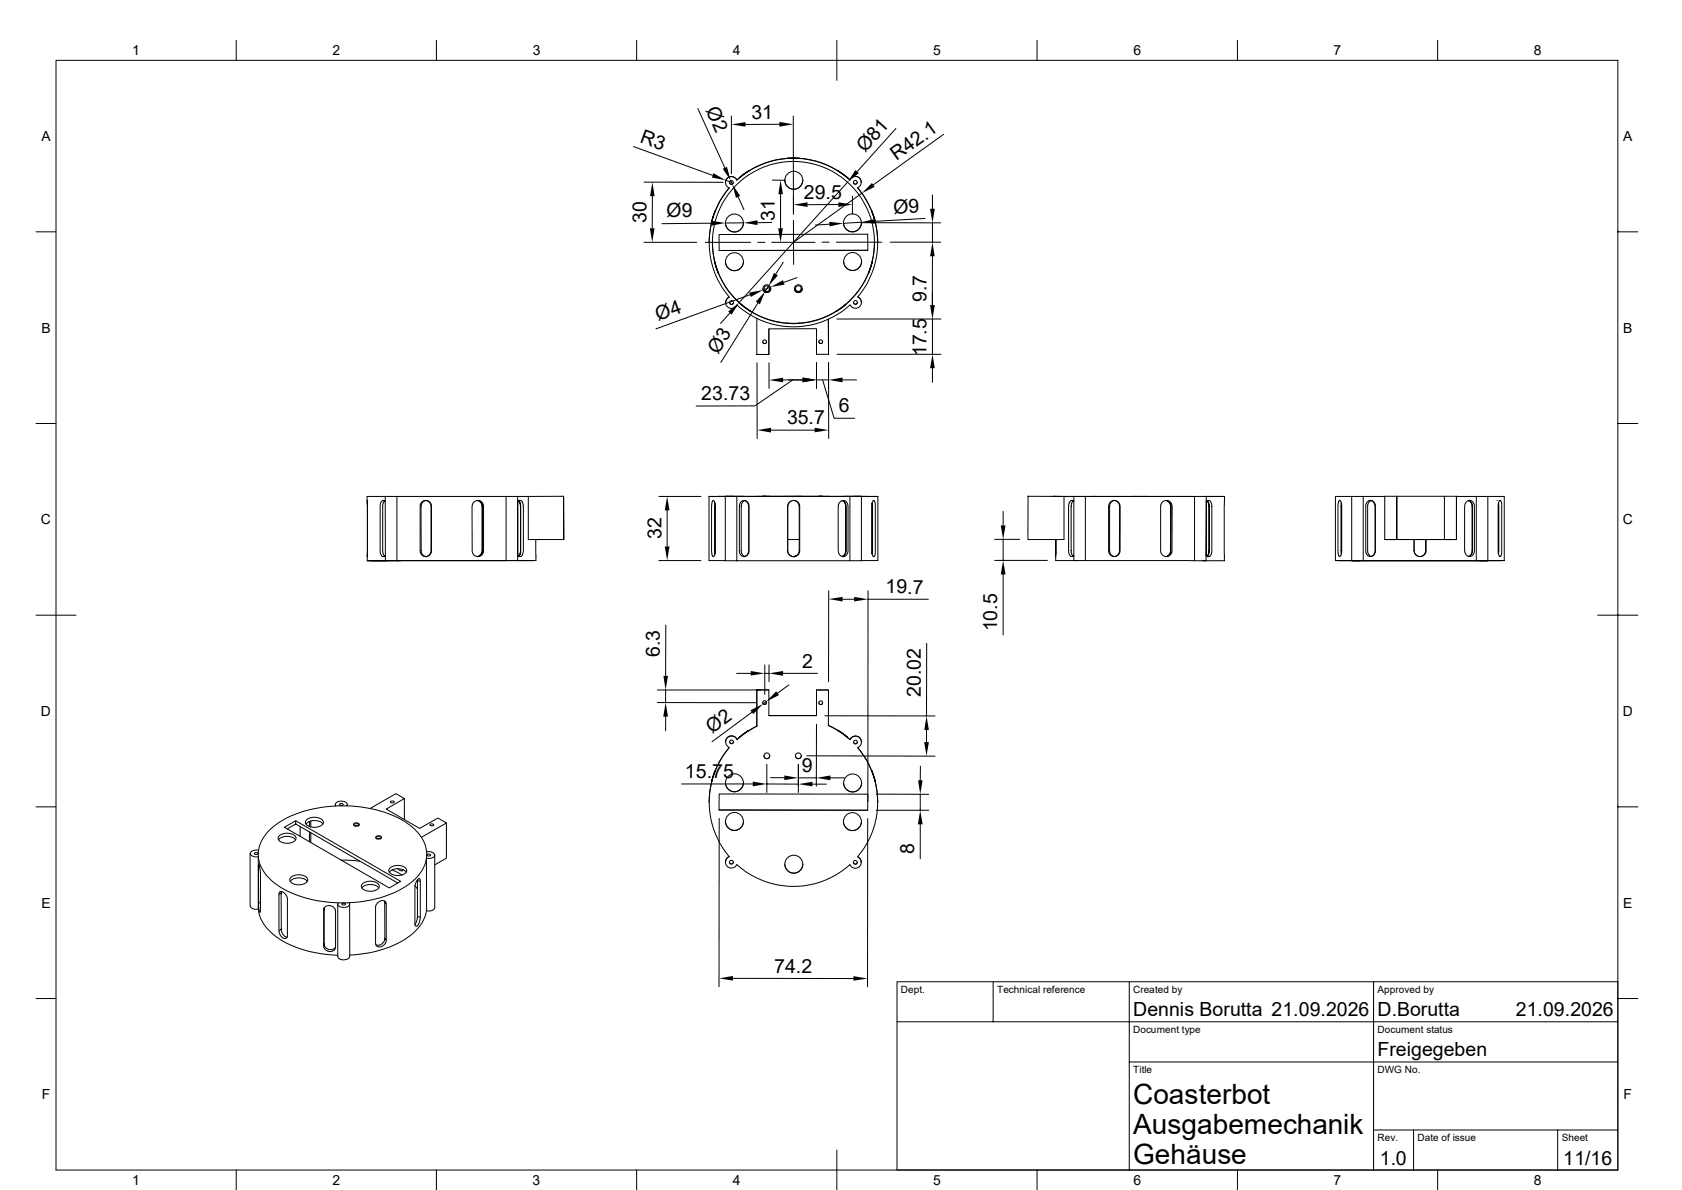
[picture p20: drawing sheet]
<svg xmlns="http://www.w3.org/2000/svg" width="297mm" height="210mm" viewBox="0 0 297 210" stroke-linecap="round" stroke-linejoin="round" font-family="sans-serif">
<defs><g id="words">
<g font-size="4.9">
<text x="200.1" y="194.8">Coasterbot</text>
<text x="200.1" y="200.1">Ausgabemechanik</text>
<text x="200.1" y="205.4">Gehäuse</text>
</g>
<g font-size="3.4">
<text x="124.6" y="19.5" transform="rotate(66 124.6 19.5)">Ø2</text>
<text x="132.7" y="20.9">31</text>
<text x="112.9" y="25.1" transform="rotate(20 112.9 25.1)">R3</text>
<text x="152.8" y="27.1" transform="rotate(-48 152.8 27.1)">Ø81</text>
<text x="158.3" y="28.5" transform="rotate(-36 158.3 28.5)">R42.1</text>
<text x="142" y="35.1">29.5</text>
<text x="114.1" y="39.4" transform="rotate(-90 114.1 39.4)">30</text>
<text x="117.7" y="38.4" transform="rotate(-1 117.7 38.4)">Ø9</text>
<text x="136.8" y="39" transform="rotate(-90 136.8 39)">31</text>
<text x="157.8" y="37.8" transform="rotate(-3 157.8 37.8)">Ø9</text>
<text x="163.6" y="53.3" transform="rotate(-90 163.6 53.3)">9.7</text>
<text x="116.2" y="56.7" transform="rotate(-20 116.2 56.7)">Ø4</text>
<text x="126.8" y="62.7" transform="rotate(-58 126.8 62.7)">Ø3</text>
<text x="163.6" y="62.9" transform="rotate(-90 163.6 62.9)">17.5</text>
<text x="123.8" y="70.6">23.73</text>
<text x="139" y="74.9">35.7</text>
<text x="148.1" y="72.8">6</text>
<text x="116.8" y="95.2" transform="rotate(-90 116.8 95.2)">32</text>
<text x="156.4" y="104.7">19.7</text>
<text x="176.1" y="111.4" transform="rotate(-90 176.1 111.4)">10.5</text>
<text x="116.5" y="116" transform="rotate(-90 116.5 116)">6.3</text>
<text x="141.6" y="117.8">2</text>
<text x="162.6" y="123" transform="rotate(-90 162.6 123)">20.02</text>
<text x="125.8" y="129.5" transform="rotate(-37 125.8 129.5)">Ø2</text>
<text x="120.9" y="137.3">15.75</text>
<text x="141.6" y="136.2">9</text>
<text x="161.4" y="150.7" transform="rotate(-90 161.4 150.7)">8</text>
<text x="136.7" y="171.7">74.2</text>
<text x="200.1" y="179.3">Dennis Borutta 21.09.2026</text>
<text x="243.2" y="179.3">D.Borutta</text>
<text x="267.6" y="179.3">21.09.2026</text>
<text x="243.2" y="186.3">Freigegeben</text>
<text x="243.6" y="205.5">1.0</text>
<text x="276" y="205.5">11/16</text>
</g>
<g font-size="2.5">
<text x="23.4" y="9.8">1</text>
<text x="58.7" y="9.8">2</text>
<text x="94.1" y="9.8">3</text>
<text x="129.4" y="9.8">4</text>
<text x="164.8" y="9.7">5</text>
<text x="200.1" y="9.8">6</text>
<text x="235.5" y="9.8">7</text>
<text x="270.8" y="9.8">8</text>
<text x="7.3" y="24.9">A</text>
<text x="286.6" y="24.9">A</text>
<text x="7.3" y="58.7">B</text>
<text x="286.6" y="58.7">B</text>
<text x="7.2" y="92.5">C</text>
<text x="286.5" y="92.5">C</text>
<text x="7.2" y="126.4">D</text>
<text x="286.5" y="126.4">D</text>
<text x="7.3" y="160.2">E</text>
<text x="286.6" y="160.2">E</text>
<text x="7.4" y="194">F</text>
<text x="286.7" y="194">F</text>
<text x="23.4" y="209.1">1</text>
<text x="58.7" y="209.1">2</text>
<text x="94.1" y="209.1">3</text>
<text x="129.4" y="209.1">4</text>
<text x="164.8" y="209.1">5</text>
<text x="200.1" y="209.1">6</text>
<text x="235.5" y="209.1">7</text>
<text x="270.8" y="209.1">8</text>
</g>
<g font-size="1.8">
<text x="159.1" y="175.2">Dept.</text>
<text x="176.1" y="175.2">Technical reference</text>
<text x="200.1" y="175.2">Created by</text>
<text x="243.2" y="175.2">Approved by</text>
<text x="200.1" y="182.3">Document type</text>
<text x="243.2" y="182.3">Document status</text>
<text x="200.1" y="189.4">Title</text>
<text x="243.2" y="189.4">DWG No.</text>
<text x="243.2" y="201.4">Rev.</text>
<text x="250.3" y="201.4">Date of issue</text>
<text x="275.8" y="201.4">Sheet</text>
</g>
</g></defs>
<g fill="none" stroke="#000" stroke-width=".18">
<path d="M9.9 10.6h275.8v195.9h-275.8zM41.7 7.1v3.5M77.1 7.1v3.5M112.4 7.1v3.5M123.2 19.2l4.8 10.4M147.8 7.1v7.1M183.1 7.1v3.5M218.5 7.1v3.5M253.9 7.1v3.5M111.8 25.9l14 5M113.7 32.1l14 .1M115.2 34.6v5.7"/>
<path d="M125.6 39.4l-8.7 .1M126.3 37.1l-.7 2zM128.1 32.2h.1M128.2 31.8l.9 .4M128.7 33.2a14.8 14.8 0 0 0-3.5 9.6M128.8 33.2a14.9 14.9 0 0 0 0 19.2M128.8 32.2a.33 .33 0 0 0 .3 .3 .33 .33 0 0 0 .4-.3M129 31.8l.3 .7M129.1 20.5v10.2M130.1 31.7v.1M130.1 31.8a1.06 1.06 0 0 0-1.2-.6 1.06 1.06 0 0 0-.8 1M130.1 31.8a1.04 1.04 0 0 0-1.7-.3 1.04 1.04 0 0 0 .4 1.7"/>
<path d="M130.3 34.7l1.1 2.3M130.6 31.3l1.7-1.2zM131.3 39.3l-3.2 .1a1.59 1.59 0 0 0 1.6 1.5 1.59 1.59 0 0 0 1.6-1.5M136.2 39.3h-2.4M136.4 31.8h2.3M137.6 21.9l-6 .1M137.8 34.3v6M138.6 31.8a1.59 1.59 0 0 0 1.6 1.6 1.59 1.59 0 0 0 1.5-1.6M139.1 27.9l2.1 .1zM139.1 27.9v.1M140.1 20.5v16.9M140.1 38.9v7.8"/>
<path d="M140.1 34.6v3.2M146.4 39.6l-2.4 .1M148 30.2l1.7 1.2zM148 36.1h-5.4M148.9 39.3a1.59 1.59 0 0 0 1.6 1.6 1.59 1.59 0 0 0 1.6-1.6M149.7 32.1l-19.2 21.3M150.1 31.8a1.05 1.05 0 0 1 1.1-.6 1.05 1.05 0 0 1 .9 1M150.1 31.7a14.9 14.9 0 0 0-20 .1M150.1 31.8a14.9 14.9 0 0 0-20 0M150.1 31.7h.1M150.1 31.8a1.04 1.04 0 0 1 1.7-.4 1.04 1.04 0 0 1-.4 1.7 15.1 15.1 0 0 1 3.6 9.7v-.1M150.5 34.6v3.2"/>
<path d="M150.7 32.2a.33 .33 0 0 0 .3 .3 .33 .33 0 0 0 .4-.3M151.4 33.2a14.9 14.9 0 0 1 0 19.2M152 39.3h14.1M152.1 32.1v.1M152.1 39.2l-3.2 .2M152.2 34.1l-12.1 8.7M153.9 37.2l.7 2.1zM158.2 22.7l-6.8 7.6M163.3 38.5l-8.7 .6M164.6 34.4v2.4M164.6 39.3v3.4M166.6 23.7l-12.4 8.9"/>
<path d="M6.4 40.9h3.5M113.7 42.8h9.3M124.5 42.8h8M125.2 42.8h.1M125.8 42.8a14.3 14.3 0 0 0 14.2 14.3M126.2 46.1l.6 2.1zM126.8 48.1v.1M127 41.4l26.2-.1v2.9h-26.2zM128.1 46.2a1.59 1.59 0 0 0 1.6 1.6 1.59 1.59 0 0 0 1.6-1.6M128.1 53.4h.1M128.8 52.4l-.5 .4-.2 .6M128.8 52.4a1.04 1.04 0 0 0-.4 1.7 1.04 1.04 0 0 0 1.7-.3"/>
<path d="M128.8 53.4a.33 .33 0 0 0 .4 .3 .33 .33 0 0 0 .3-.3M128.9 55.3l-1.7 1.8M130.8 53.7l1.7 1.2zM132.4 52l-16.6 6M132.5 54.9h.1M133.6 56.2v6.4h2.2v-4.6M133.8 42.8h1.3M133.8 53.5l-6.5 10.5M134.7 50.9a.69 .69 0 0 0 .7 .7 .69 .69 0 0 0 .7-.7M134.9 50.9a.51 .51 0 0 0 .5 .5 .51 .51 0 0 0 .5-.5M135.7 50.5l-.6 .9M136.1 50.7l-1.4 .5"/>
<path d="M136.3 42.8h7.6M138.3 46.3l-1.3 2.1M140.3 50.9a.69 .69 0 0 0 .7 .7 .69 .69 0 0 0 .7-.7M140.5 50.9a.51 .51 0 0 0 .5 .5 .51 .51 0 0 0 .5-.5M140.7 49l-2.3 .8M141.1 57l-1.1 .1M141.1 57h.1M141.1 57h-2.1l1 .1M145.2 42.7h1.2M146.3 56.3v6.2h-2.1v-4.5h-8.4v4.6M147.6 55l1.7-1.3zM147.7 42.7h8"/>
<path d="M147.8 56.3h18.3M149 46.2a1.59 1.59 0 0 0 1.5 1.5 1.59 1.59 0 0 0 1.6-1.5M150.7 53.4a.33 .33 0 0 0 .4 .3 .33 .33 0 0 0 .3-.3M151.4 52.4a1.04 1.04 0 0 1 .4 1.7 1.04 1.04 0 0 1-1.7-.3 14.9 14.9 0 0 1-20 0M151.5 52.4l.3 .2 .3 .7M153.2 44.2h-26.2M154 46.2l-.7 2zM154 46.2h.1M154.4 42.8a14.3 14.3 0 0 1-14.4 14.3M157.2 42.7h8.9M164.6 45.2v9M164.6 51.4v2.4"/>
<path d="M164.6 56.3v6.2M285.7 40.9h3.5M6.4 74.7h3.5M133.7 64v13.4M134.7 60.3a.33 .33 0 0 0 .3 .3 .33 .33 0 0 0 .3-.3M135.8 64v4.5M136.2 75.9h7.6M140 67l-6.7 4.6-10.4 .1M141.7 67h-3.4M144.2 67h2.1zM144.2 64v4.5M144.6 60.3a.33 .33 0 0 0 .3 .3 .33 .33 0 0 0 .4-.3"/>
<path d="M145.3 67l2 6.8h3.6M146.3 68.5v-4.5v13.4M147.8 62.5h18.3M148.8 67h2.4M164.6 65v2.5M285.7 74.7h3.5M64.8 88.3v9.9zM64.8 98.2v.8M67.9 88.4l.1 .1M67.9 88.4l-.3 .7v8.3l.3 .7M68 88.5l-.2-.2-.4 .1-.3 .7v8.4l.4 .7h.3l.3-.1M68.1 99h-3.3h3.9"/>
<path d="M68.1 98l-.2 .1M68.1 99h2M68.7 87.6h-3.9v.7M70.1 87.6h-2.1l.1 11.4M70.1 87.6h19.3M70.1 87.6v11.4l19.3-.1v-11.3M74.4 88.7l.5-.3h.6l.5 .3 .2 .5v8.1l-.3 .6-.6 .3-.7-.2-.4-.6v-8.2zM75.2 88.3l.7 .4 .2 .6v8l-.4 .7-.5 .2M75.3 88.3l-.6 .3-.4 .7 .1 8.1 .4 .6 .5 .2M83.7 88.6l.5-.3 .5 .1 .5 .3 .2 .5v8.1l-.3 .7-.7 .2-.7-.2-.3-.6-.1-8zM84.2 88.3l.5 .2 .4 .7v8.1l-.2 .6-.7 .3M84.3 88.3l.6 .3 .3 .6v8.2l-.4 .6-.5 .2"/>
<path d="M84.7 88.3h.1M89.4 87.6h2M89.4 98.9l-19.3 .1M91.4 88.6l.2-.3 .4 .1 .3 .3 .1 .6v8l-.1 .5-.2 .3-.4 .1-.3-.2M91.4 98.9l-21.3 .1M91.4 98.9h2.7l-28.7 .1h2.7M91.4 87.6v11.3M91.4 88.5v9.5M91.5 88.4l.3 .3 .1 .7v7.9l-.1 .5-.3 .3M91.6 88.4l.3 .7v8.4l-.3 .6M94.6 95.2v3.7h-3.2M95 95.2h.1"/>
<path d="M99.5 87.6v7.6h-6.2v-7.6M99.5 87.6v7.6M99.5 87.6v7.6zM99.5 87.6h-8.1M116.3 87.6h7.5M116.3 98.9h7.5M117.8 90.1v6.3M125.2 87.6v11.3h2.9M125.8 88.4h.3l.2 .6v8.5l-.1 .5a.22 .22 0 0 1-.3 .2 .22 .22 0 0 1-.2-.3l-.1-8.7zM126.2 88.7v9.1M126.2 88.8v8.9M127 87.6h26.2z"/>
<path d="M127 87.6h.1M128.1 87.6v11.4h2M128.1 87.6h3.2zM128.1 87.6h.1M128.8 87.6h.7zM130.1 87.6h20M130.1 87.6v11.4M130.8 88.6l.4-.3 .6 .1 .3 .4 .2 .4v8.2l-.2 .5-.6 .3-.6-.1-.3-.7v-8.2zM131.5 88.3l-.4 .4-.2 .5v8.2l.2 .5 .4 .3M131.5 88.4l.5 .3 .2 .7v7.8l-.2 .7-.5 .3M134.7 87.6h.7zM134.9 87.6h1z"/>
<path d="M135.8 87.5v.1M138.6 87.6h3.1zM139.1 95.2h2M139.4 88.6l.6-.3 .5 .1 .5 .3 .2 .5v8.1l-.3 .6-.6 .3-.8-.1-.4-.8v-8zM139.7 88.4l-.4 .4-.2 .5v8l.1 .4 .4 .4 .4 .1 .6-.1M140.3 88.3l.5 .3 .3 .6v8.1l-.3 .7-.3 .1-.6 .1 .6-.1M140.4 87.6h1.1zM144.6 87.6h.7zM146.3 87.6h.1M148.4 88.5l.4-.2 .5 .1 .3 .3 .1 .6v8l-.2 .6-.5 .3h-.4l-.4-.3-.2-.7v-7.8l.1-.5zM148.7 88.4l.4 .2 .2 .6v8.2l-.2 .4-.4 .4M148.7 88.3l.5 .4 .2 .6v7.9l-.2 .7-.5 .3"/>
<path d="M148.9 87.6h3.2zM150.1 87.6h2h-.7M150.1 87.6v11.4h-20M150.1 87.6h-24.9h4.9M150.1 87.6h2h-.6M150.7 87.6h.7zM151.4 87.6h3.6zM152.1 87.6v11.4h-2M154 88.8v8.9M154 88.8v9M154.1 88.4h.1a.24 .24 0 0 1 .2 0 .24 .24 0 0 1 .1 .3v9.2a.23 .23 0 0 1-.2 .3 .23 .23 0 0 1-.2-.3l-.2-.4v-8.4zM155 87.6v11.3h-2.9"/>
<path d="M175.6 95.2h4.4M175.6 98.9h9.3M177.1 90.2v2.5M177.1 95.2v3.7M181.5 87.6v7.6h6.4v-7.6M181.5 87.5v.1M181.5 87.6h6.4M186.1 87.5l13.8 .1M186.4 98.2v.7h3.8M186.4 95.2v3zM187.9 87.6h1.7M189.6 88.4l-.3-.1-.3 .1-.3 .8v8.2l.1 .4 .3 .4h.3l.2-.1"/>
<path d="M189.6 87.6h2M189.6 87.6v11.3h2M189.6 88.5a.23 .23 0 0 0-.2 0 .23 .23 0 0 0-.1 .2l-.2 .6v8l.2 .7 .2 .1 .1-.1M191.6 87.6v11.3M191.6 87.6h19.3M192.6 87.6h1.1M196.1 88.6l.6-.3 .5 .1 .4 .3 .2 .6v7.9l-.3 .7-.8 .3-.6-.2-.4-.7v-8.1zM196.8 88.3l.7 .4 .2 .7v8l-.4 .6-.5 .2M196.8 88.3l-.5 .3-.4 .6v8.1l.4 .7 .5 .2M199.9 87.6h2.9zM202.8 87.6h7.9M205.2 88.7l.5-.3h.6l.5 .3 .2 .7-.1 8-.4 .7a1.01 1.01 0 0 1-1.6-.9v-7.9z"/>
<path d="M205.8 88.3l.7 .4 .2 .7v8l-.4 .7-.5 .1M205.9 88.3l.4 .1 .3 .3 .2 .6v8.1l-.4 .6-.5 .2M210.9 87.6v11.4l-19.3-.1M210.9 87.6h2.1M212.4 87.6h3.8h-3.2M213 88.6l.3-.3 .3 .1 .3 .3 .1 .4v8.3l-.2 .6-.2 .2h-.3l-.3-.2M213 87.6v11.4h-2.1M213.1 88.4l.4 .7v8.3l-.4 .7M213.2 88.4l.3 .8v8.1l-.1 .5-.2 .3M216.2 87.6v11.4h-3.8M236.4 98.9h28.6zM236.4 88.4a.31 .31 0 0 1 .4 0 .31 .31 0 0 1 0 .4l.1 8.7-.1 .5a.22 .22 0 0 1-.3 .2 .22 .22 0 0 1-.2-.3l-.1-8.7z"/>
<path d="M236.8 88.7v9.1M236.8 88.8v8.9M238.7 87.6v11.4M238.7 87.6h2M238.7 87.6h-2.9v11.3M239.4 98.9h.7zM239.4 99h.7zM240.7 87.6h3.8M240.7 98.9h-4.9h29.8h-4.9M240.7 87.6v11.3h20v-11.3M241.4 88.6l.5-.3 .4 .1 .4 .3 .2 .4v8.3l-.3 .5-.5 .3-.6-.1-.3-.7v-8.3zM242.1 88.3l-.4 .3-.2 .6v8.2l.2 .5a.57 .57 0 0 0 .7 .2 .57 .57 0 0 0 .3-.6l.1-8.1-.2-.7-.5-.3"/>
<path d="M244.5 95.2h5.2M245.5 95.2h.7zM249.7 95.2h2.1M249.7 95.2v2.2l.3 .5 .3 .2M249.7 95.2l.1 2.3 .2 .4 .6 .3 .6-.1 .5-.5 .1-2.4M251.7 95.2v2.3l-.3 .4-.5 .3M251.8 95.2h5.4M255 87.6v7.6h2.2M255.4 95.2h.8zM257.2 87.6v7.6M258.9 88.6l.5-.3 .4 .1 .4 .3 .1 .5v8.1l-.1 .5-.5 .4h-.5l-.2-.2-.3-.4-.1-.4v-7.8l.1-.6zM259.3 88.3l.5 .4 .2 .6v7.9l-.2 .6-.5 .4 .4-.3 .2-.5v-8.2l-.2-.5-.4-.3"/>
<path d="M260.7 87.6h2M260.7 87.6h-16.2v7.6h2.1v-7.6v7.6h8.4M261.3 98.9h.7zM261.3 99h.7zM262.7 87.6v11.3M262.7 87.6h2.9v11.3M262.7 98.9v.1M264.3 88.3h.1M264.6 88.8v8.9M264.6 88.8v9M264.7 88.4l.2-.1 .1 .1 .2 .5-.1 9.1a.24 .24 0 0 1-.3 .2 .24 .24 0 0 1-.2-.3l-.1-8.9zM6.4 108.6h7"/>
<path d="M117.6 110.3l-.1 9M130.1 118.8h2.5M135 117.3v5.2M135 118.8h.8M135.8 117.3v3M138.3 118.8h6.1M146.3 104.3v16M148.8 105.7h2M153.3 104.3l-.1 37.2M153.3 105.7h10.6M163.6 113.5v12.8M177.1 101.4v10.6"/>
<path d="M282.1 108.6h7.1M116.1 121.8h18.2M116.1 124h17.4M117.5 121.8v2.2M117.5 126.5v2.4M120.3 138.3h12.6M126.3 136l-.7 2zM128.1 138.1a1.59 1.59 0 0 0 1.6 1.6 1.59 1.59 0 0 0 1.6-1.6M128.1 130.9h.1M128.8 131.9a14.9 14.9 0 0 0 0 19.3M128.8 131.9a15.1 15.1 0 0 0-3.6 9.7M128.8 130.9a.33 .33 0 0 0 .4 .3 .33 .33 0 0 0 .3-.3"/>
<path d="M130.1 130.5a1.04 1.04 0 0 0-1.7-.3 1.04 1.04 0 0 0 .4 1.7M130.1 130.5a1.05 1.05 0 0 0-1.1-.6 1.05 1.05 0 0 0-.9 1M130.1 130.4v.1M130.5 130.2l1.7-1.3zM132.8 125.7l-7.1 5.2M133.6 128.1l-1.8 1.1-1.7 1.3M133.6 128.1h.1M134.7 124a.33 .33 0 0 0 .3 .3 .33 .33 0 0 0 .3-.3M134.9 133.4a.51 .51 0 0 0 .5 .5 .51 .51 0 0 0 .5-.5M135.3 123.8l-.6 .4M135.4 134.9v4.9M135.4 138.3l5.6 .1"/>
<path d="M135.8 121.8l-2.2-.1v6.4M136 137.2h2.5M139.3 120.9l-2 1.4M140.5 133.4a.51 .51 0 0 0 .5 .5 .51 .51 0 0 0 .5-.5M141 134.9v4.9M141 137.3h3.1M142.5 133.4h22.6M143.5 138.4h2.4M144.2 127.8l-.1 10.9M144.6 124a.33 .33 0 0 0 .3 .3 .33 .33 0 0 0 .4-.3M145.6 126.3h19.5M146.3 128v-6.2h-2.1v4.5h-8.4v-4.5h-2.2v6.3"/>
<path d="M146.3 128l2 1.1 1.8 1.4M146.3 121.8h-2.1v4.5h-8.4M146.6 137.3h2.5M147.9 128.9l1.8 1.2zM149 138.2a1.59 1.59 0 0 0 1.5 1.6 1.59 1.59 0 0 0 1.6-1.6M150.1 130.5h.1M150.1 130.5a1.04 1.04 0 0 1 1.7-.3 1.04 1.04 0 0 1-.4 1.7M150.1 130.5a1.08 1.08 0 0 1 1.2-.6 1.08 1.08 0 0 1 .8 1.1M150.7 130.9a.33 .33 0 0 0 .4 .4 .33 .33 0 0 0 .3-.4M153.9 135.9l.7 2zM162.5 135.2v2.5M163.6 128.8v2.2"/>
<path d="M6.4 142.4h3.5M44.2 150.6v9.3M45 150.5h.5a.27 .27 0 0 1-.3 .3 .27 .27 0 0 1-.2-.3zM45.6 150.1a1.13 1.13 0 0 0-1.4 .5 1.15 1.15 0 0 0 1.4 .6v9.2a1.15 1.15 0 0 1-1.4-.5M45.7 152.5l.3 1.4v6.8a.14 .14 0 0 1 0 .2 .14 .14 0 0 1-.2 0l-.1-.9zM45.7 150.1a5.9 5.9 0 0 0 2.4 5.4 19.4 19.4 0 0 0 11.6 3.8M45.8 153h-.2M46 159.3h-.3M49.2 148.2a2.1 2.1 0 0 1 3 0M49.3 147.5a2.2 2.2 0 0 1 2.9 .2 .81 .81 0 0 1-.9 1 1.93 1.93 0 0 1-2.2-.7zM49.3 157.5l.3-.2 .4 .1 .5 .6 .2 .5v6.8l-.3 .3h-.2l-.4-.2-.3-.4-.2-.7zM49.6 157.6l-.3 .3"/>
<path d="M49.6 157.6l.1 6.4M49.7 157.3l-.1 .3M50.2 146l2-1.2 18.5 10.7-2 1.2zM51.3 155.6a2.1 2.1 0 0 1 3 0M51.4 154.8a2.2 2.2 0 0 1 2.9 .2 .81 .81 0 0 1-.9 1.1 1.93 1.93 0 0 1-2.2-.8zM52.2 144.8v.6l18 10.4M52.2 145.4l-1.5 .9M53 145.9v1.7M54 145.4a2.1 2.1 0 0 1 3 0M54.1 144.7a2.2 2.2 0 0 1 2.9 .1 .81 .81 0 0 1-.8 1.1 1.93 1.93 0 0 1-2.3-.7zM54.6 144.9v1M54.6 146.8v1.8"/>
<path d="M54.9 144.9v1.1M54.9 147v1.7M59.2 142v.2M59.6 159.5v9.3a1.23 1.23 0 0 0 2.1 .1v-9.4M60 141.8h.5a.27 .27 0 0 1-.2 .3 .27 .27 0 0 1-.3-.3zM60.2 151.8l3.3 .2M60.4 159.4h.6a.27 .27 0 0 1-.3 .3 .27 .27 0 0 1-.3-.3zM61.3 142.2v-.2a1.19 1.19 0 0 0-1.9-.4 .37 .37 0 0 0-.1 .6M61.3 142.2l2.1 .2 2 .3M61.3 142.2a21.8 21.8 0 0 0-12 2.9 7.5 7.5 0 0 0-3.6 5M61.3 142v.2M61.6 159.3a.71 .71 0 0 1-.2 .7 .71 .71 0 0 1-.7 .1l-.9-.2-.2-.3 .1-.3"/>
<path d="M62.4 145.6a.66 .66 0 0 1 1 0M62.5 145.4a.59 .59 0 0 1 .9 .2 .59 .59 0 0 1-1-.2zM62.6 145.8h.7M63.9 156.7a2.1 2.1 0 0 1 3 0M64 155.9a2.2 2.2 0 0 1 2.9 .2 .81 .81 0 0 1-.9 1.1 1.93 1.93 0 0 1-2.2-.7zM65.4 142.7a14.7 14.7 0 0 1 8.7 4.6 5.5 5.5 0 0 1-.8 7.8 19 19 0 0 1-12.6 4.2h-1M65.4 142.7l4.5-2.6 1.5 .8-3.2 1.9 5.9 3.4 3.2-1.8 1.5 .8-4.4 2.5M66.3 147.9a.66 .66 0 0 1 1.1 0M66.4 147.6a.59 .59 0 0 1 1 .2 .59 .59 0 0 1-1.1-.1zM66.5 148h.7M66.7 159.3l.5-.3 .4-.1 .4 .2 .2 .3v6.6l-.4 .8-.7 .3-.5-.1-.3-.4v-6.6zM67.9 159v.2"/>
<path d="M67.9 159.2l.3 .3M67.9 159.2l.1 6.4M68.7 153.9a2.1 2.1 0 0 1 3 0M68.9 153.2a2.2 2.2 0 0 1 2.8 .1 .81 .81 0 0 1-.8 1.1 1.93 1.93 0 0 1-2.2-.7zM69 141.4h.5a.27 .27 0 0 1-.2 .3 .27 .27 0 0 1-.3-.3zM69.2 153.5l1.8 1M70.2 153.3l.6 .4 .4-.2M71.4 140.9v3.7M73.3 156.3l.4 .5M73.7 155.3v.1M73.7 155.4l.5 .1M73.7 155.4v6.3"/>
<path d="M73.8 155.1a.3 .3 0 0 1 .4 .1 .3 .3 0 0 1 0 .3v6.5l-.2 .8-.2 .5a.3 .3 0 0 1-.4 .1 .3 .3 0 0 1-.1-.4v-6.7l.2-.8zM75.4 150.3a1 1 0 0 1 1.3 .7l-.4 .4-1 .1v9.2M75.4 150.8h.6a.27 .27 0 0 1-.3 .3 .27 .27 0 0 1-.3-.3zM76 145.4h.5a.27 .27 0 0 1-.2 .3 .27 .27 0 0 1-.3-.3zM76.8 150.9v9.3a1.13 1.13 0 0 1-1.5 .5M78.8 145.2v6.2l-2 1.2M125.2 141.5v.1M127 142.9l26.2 .1M127 140.1h26.2v2.9h-26.2zM127 144.4v29.7M128.1 152.1h.1M128.1 145a1.59 1.59 0 0 0 1.6 1.5 1.59 1.59 0 0 0 1.6-1.5"/>
<path d="M128.7 151.2l-.4 .4-.2 .5M128.8 151.2a1.04 1.04 0 0 0-.4 1.7 1.04 1.04 0 0 0 1.7-.3M128.8 152.1a.33 .33 0 0 0 .3 .4 .33 .33 0 0 0 .4-.4M138.6 152.5a1.59 1.59 0 0 0 1.6 1.6 1.59 1.59 0 0 0 1.5-1.6M148.9 145a1.59 1.59 0 0 0 1.6 1.6 1.59 1.59 0 0 0 1.6-1.6M150.7 152.2a.33 .33 0 0 0 .3 .3 .33 .33 0 0 0 .4-.3M152.1 152.2l-.2-.6-.5-.4a1.04 1.04 0 0 1 .4 1.7 1.04 1.04 0 0 1-1.7-.3 14.9 14.9 0 0 1-20 0M152.1 152.1v.1M153.2 144.5v29.6M154.7 140.1l9.3 .1M154.7 143h9.3M155 141.5v.1a14.7 14.7 0 0 0-3.6-9.7 14.9 14.9 0 0 1 0 19.3"/>
<path d="M162.5 140.2v2.8M162.5 145.5v6M285.7 142.4h3.5M6.4 176.2h3.5M45.6 160.4a7.2 7.2 0 0 0 3.7 5.2 20.5 20.5 0 0 0 10.3 3M49.7 164l.3 1 .7 .4M49.7 164l-.4 .2M57.2 160.6v-.4v6.4M57.2 166.6l.2 .5 .8 .5 .7-.1 .4-.4M57.2 166.6v.3M57.3 160.2l.5-.4h.6l.5 .3 .4 .5v6.6l-.3 .5-.6 .2-.7-.2-.5-.6v-6.7zM68 165.6l-.2 .6-.4 .4-.5 .2-.5-.1"/>
<path d="M68 165.6l.2 .3M73.7 161.7l-.1 .7-.3 .7M73.7 161.7l.5 .2M75.3 160.7a8.3 8.3 0 0 1-5 5.7 21.1 21.1 0 0 1-8.5 2.2M129.4 172.7h21.3M175.4 173.3v7M199.4 173.3v33.2M242.5 173.3v33.2M285.7 173.3h-127.3v33.2M285.7 176.2h3.5M158.4 180.3h127.3M199.4 187.4h86.3"/>
<path d="M242.5 199.4h43.2M249.6 199.4v7.1M275 199.4v7.1M41.7 206.5v3.5M77.1 206.5v3.5M112.4 206.5v3.5M147.8 202.9v7.1M183.1 206.5v3.5M218.5 206.5v3.5M253.9 206.5v3.5"/>
<circle cx="129.1" cy="32.2" r=".34"/>
<circle cx="129.7" cy="39.4" r="1.59"/>
<circle cx="140.2" cy="31.8" r="1.59"/>
<circle cx="150.5" cy="39.3" r="1.59"/>
<circle cx="151" cy="32.2" r=".34"/>
<circle cx="129.2" cy="53.4" r=".34"/>
<circle cx="129.7" cy="46.2" r="1.59"/>
<circle cx="135.4" cy="50.9" r=".7"/>
<circle cx="135.4" cy="50.9" r=".51"/>
<circle cx="140.1" cy="42.8" r="14.3"/>
<circle cx="141" cy="50.9" r=".7"/>
<circle cx="141" cy="50.9" r=".51"/>
<circle cx="150.6" cy="46.1" r="1.59"/>
<circle cx="151.1" cy="53.4" r=".34"/>
<circle cx="135" cy="60.3" r=".34"/>
<circle cx="144.9" cy="60.3" r=".34"/>
<circle cx="129.2" cy="130.9" r=".34"/>
<circle cx="129.7" cy="138.1" r="1.59"/>
<circle cx="135" cy="124" r=".34"/>
<circle cx="135.4" cy="133.4" r=".51"/>
<circle cx="141" cy="133.4" r=".51"/>
<circle cx="144.9" cy="124" r=".34"/>
<circle cx="150.6" cy="138.2" r="1.59"/>
<circle cx="151.1" cy="130.9" r=".34"/>
<circle cx="129.1" cy="152.1" r=".34"/>
<circle cx="129.7" cy="145" r="1.59"/>
<circle cx="140.2" cy="152.5" r="1.59"/>
<circle cx="150.5" cy="145" r="1.59"/>
<circle cx="151" cy="152.2" r=".34"/>
</g>
<g fill="#000">
<path d="M115.2 32.1l.4 2.5h-.8zM125.6 39l2.5 .4-2.5 .4zM126 30.6l2.2 1.2-2.5-.5zM127.6 29.8l.8-.4 .6 2.4zM129.3 32.5l1.4 2.1-.7 .3zM129.1 22l2.5-.5v.9zM131.3 39.3l2.5-.4v.8zM137.8 31.8l.4 2.5h-.8zM137.6 21.5l2.5 .4-2.5 .5zM140.1 36.1l2.5-.4v.8zM146.4 39.1l2.5 .3-2.4 .6zM148 35.7l2.5 .4-2.5 .4z"/>
<path d="M151 30l.7 .6-2 1.5zM154 32.3l.4 .7-2.2 1.1zM152.1 39.2l2.5-.6v.9zM164.2 36.8h.9l-.5 2.5zM114.7 40.3h.9l-.4 2.5zM128.6 55l1.9-1.6-1.3 2.1zM132.3 51.6l2.4-.4-2.1 1.2zM135.1 51.4l-.9 2.3-.7-.5zM136.7 48.2l.6 .4-1.6 1.9zM137.4 40.3h.8l-.4 2.5zM136.1 50.7l2.1-1.3 .3 .8zM164.6 42.7l.4 2.5h-.8z"/>
<path d="M164.2 53.8h.9l-.5 2.5zM133.7 75.9l2.5-.4v.8zM135.8 67.1l2.5-.4v.8zM141.7 66.6l2.5 .4-2.5 .5zM143.8 75.5l2.5 .4-2.5 .4zM146.3 67l2.5-.4v.9zM164.6 62.5l.5 2.5h-.9zM117.8 87.6l.4 2.5h-.8zM117.4 96.4h.8l-.4 2.5zM176.7 92.7h.8l-.4 2.5zM117.1 119.3h.9l-.5 2.5zM132.6 118.4l2.4 .4-2.4 .4z"/>
<path d="M135.8 118.8l2.5-.4v.8zM146.3 105.7l2.5-.4v.8zM150.8 105.3l2.5 .4-2.5 .4zM177.1 98.9l.4 2.5h-.8zM117.5 124l.5 2.5h-.9zM132.5 125.4l2.2-1.2-1.7 1.8zM132.9 137.9l2.5 .4-2.5 .5zM137 122l.6 .7-2.3 1.1zM138.5 136.9l2.5 .4-2.5 .4zM141 138.4l2.5-.4v.8zM144.1 137.3l2.5-.4v.8zM162.1 137.7h.8l-.4 2.5z"/>
<path d="M163.2 131h.8l-.4 2.4zM163.6 126.3l.4 2.5h-.8zM162.5 143l.4 2.5h-.8zM127 172.7l2.4-.5v.8zM150.7 172.3l2.5 .4-2.5 .4z"/>
</g>
<use href="#words"/>
</svg>
